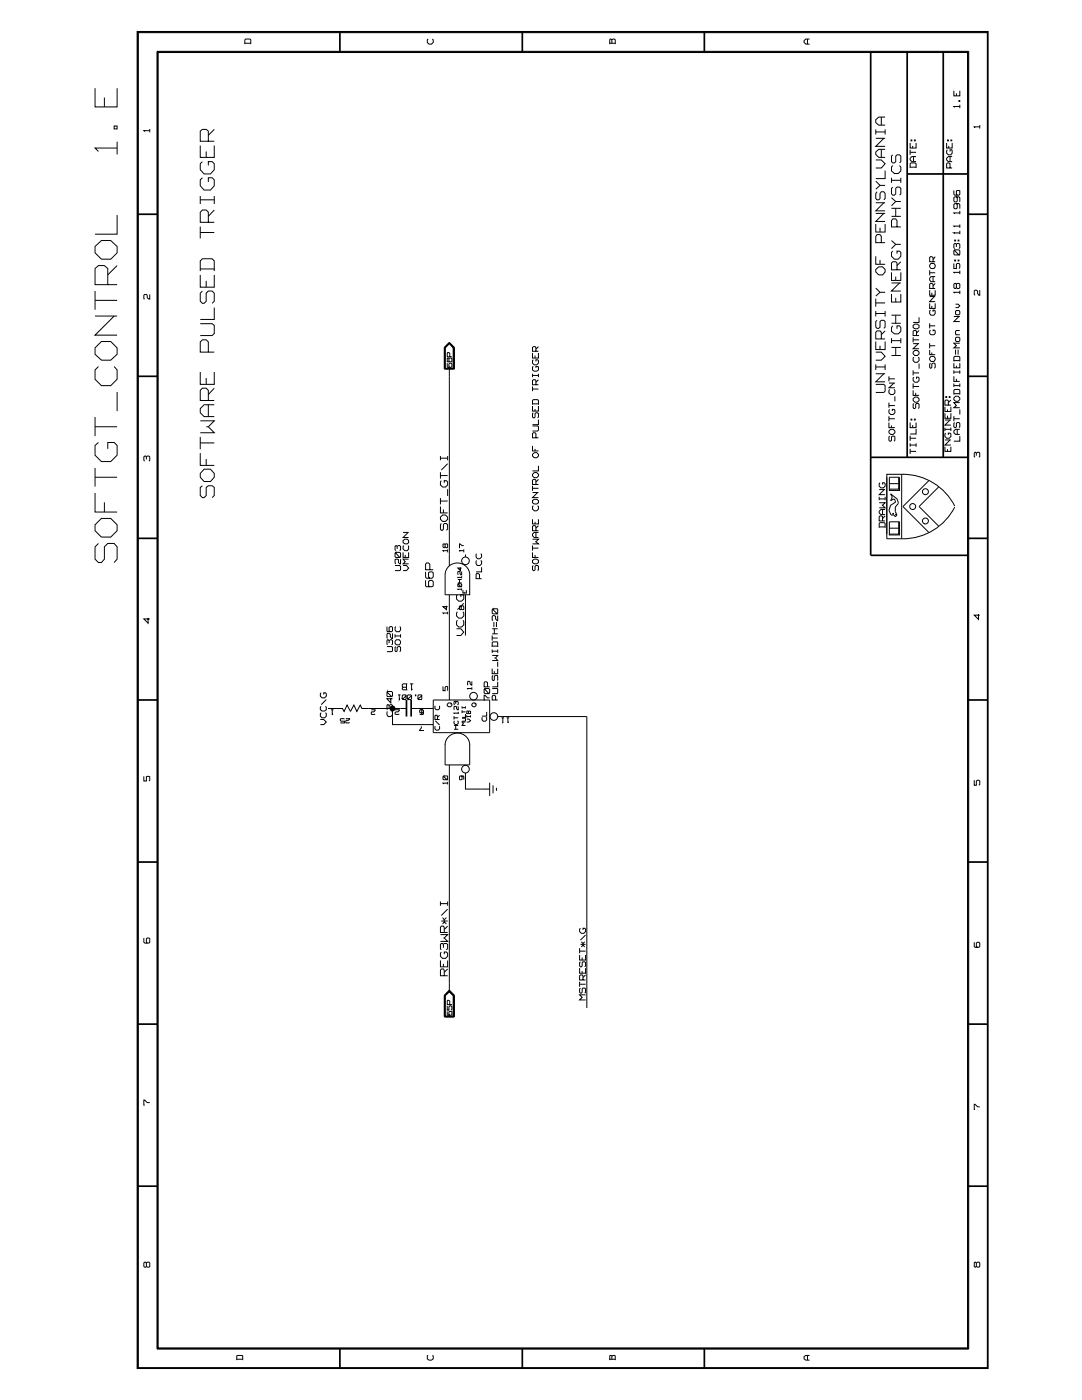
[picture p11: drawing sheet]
<svg xmlns="http://www.w3.org/2000/svg" width="216mm" height="279mm" viewBox="0 0 216 279" stroke-linecap="round" stroke-linejoin="round" font-family="sans-serif">
<g fill="none" stroke="#000" stroke-width=".2">
<path d="M19 17.6v3.7h4.4v-3.7M20.8 19.5v1.8M27.6 6.5h169.4v266.5h-169.4zM31.3 10.2h162v259h-162zM48.9 8.8v-.8l.1-.2h.9l.1 .2v.8M48.9 8.6h1.1M85.4 7.8l-.1 .2v.5l.3 .3h.5l.3-.3v-.5l-.1-.2M121.7 8.6h1.1M122.1 8.6v-.6l.5-.2 .2 .2v.8M122.1 8l-.3-.2-.1 1M161.1 7.8v1M161.5 7.8h-.7l-.4 .3v.4l.4 .3h.7"/>
<path d="M190.3 18.1v1h1.2v-1M190.8 18.6v.5M22.8 25.1h.6v.6h-.6zM23.4 29.5h-4.4l.6 .7M23.4 28.3v2.5M29.9 26.1h-1.2l.2 .1M29.9 25.7v.7M40 29v2.4h2.8v-2.4M40 39.1v1.6M40 39.9h2.8M40.4 35.5l-.4 .4v1.2l.7 .8h1.3l.8-.8v-1.2l-.5-.4h-.7v.8M40.4 32.3l-.4 .4v1.2l.7 .8h1.3l.8-.8v-1.2l-.5-.4h-.7v.7"/>
<path d="M41.1 30.2v1.2M41.6 28.2v-2l-.5-.4h-.7l-.4 .4v2h2.8M42.8 39.1v1.6M42.8 25.8l-1.2 1.2M174.8 31.9h1.1l.7 .8-.7 .8h-1.1M174.8 25.8v1M174.8 36.2l.8 .8M174.8 27.6h1.8M174.8 26.3h1.8M175 38.3l-.2 .3v1l.2 .3h.3l.3-.3v-1l.3-.3h.5l.2 .3v1l-.2 .3M175.9 23.4v1.6M175.9 29.8v1.6"/>
<path d="M176.4 27.6l-1.6 1.6h1.8M176.6 37h-1l-.8 .8M176.6 34v1.6h-1.8M176.6 29.8h-1.3l-.5 .5v.5l.5 .6h1.3M176.6 23.4h-1.3l-.5 .5v.6l.5 .5h1.3M176.6 25.8v1M177.9 35.5v1M177.9 39.5l.8 .7M177.9 36h1.8M178.1 37.3l-.2 .3v1.1l.2 .2h.4l.2-.2v-1.1l.3-.3h.5l.2 .3v1.1l-.2 .2M178.1 33l-.2 .4v.7l.6 .5h.7l.5-.5v-.7l-.2-.4M178.1 30.9l-.2 .3v1.1l.2 .2h.4l.2-.2v-1.1l.3-.3h.5l.2 .3v1.1l-.2 .2"/>
<path d="M179.7 35.5v1M181.6 33.5v-.8l.2-.2h.8l.2 .2v.8M181.6 28.5v1h1.2v-1M181.6 33.4h1.2M181.6 29.9v1M181.6 30.4h1.2M181.8 27.9h.1v.2h-.1zM182.1 29.1v.4M182.3 31.2v1.1M182.5 27.9h.1v.2h-.1zM182.8 31.2h-.9l-.3 .4v.3l.3 .4h.9M188.9 28.5v1h1.1v-1"/>
<path d="M189.1 27.9h.1v.2h-.1zM189.1 29.9l-.2 .2v.5l.3 .3h.5l.3-.3-.1-.7h-.3v.3M189.3 29.1v.4M189.6 33.5v-.8l-.5-.2-.2 .2v.8h1.1M189.6 31.2v1.1M189.7 27.9h.2v.2h-.2zM190 31.2h-.8l-.3 .4v.3l.3 .4h.8M190.3 38v.8l.2 .1h.8l.2-.1v-.7h-.7v.7l.2 .1M190.8 39.3l.2 .2v.6l-.2 .2h-.3l-.2-.2v-.6l.2-.2h.8l.2 .2v.8M191.3 20.1h.2v.1h-.2zM191.5 21.3h-1.2l.2 .1M191.5 20.9v.7"/>
<path d="M195.5 25.3h-1.1l.2 .2M195.5 25v.7M19 49.2l1.2-1.2h1.9l1.3 1.2v1.3l-1.3 1.2h-1.9l-1.2-1.2zM19 58.1v3.7M19 59.9h4.4M21.5 56.8v-3.2l-.7-.6h-1.2l-.6 .6v3.2h4.4M23.4 42.9v3.8h-4.4M23.4 53l-1.9 1.9M29.9 58.8v.9l-.5-.3v-.5l-.2-.1h-.3l-.2 .1v.7l.2 .1M40 54.9v2.4h2.8v-2.4M40 54.1v-2l.4-.5h1.9l.5 .5v2M40 45.2v2.4"/>
<path d="M40 53.7h2.8M40 46.4h2.8M40.4 58.1l-.4 .4v1.6l.4 .4h.3l.4-.4v-1.6l.5-.4h.7l.5 .4v1.6l-.5 .4M41.1 56v1.3M41.6 44.4v-2.1l-.5-.4h-.7l-.4 .4v2.1h2.8M42.8 41.9l-1.2 1.3M174.8 53.8l.5-.5h.8l.5 .5v.5l-.5 .6h-.8l-.5-.6zM174.8 51.1v1.6h1.8M174.8 44.7v1.6h1.8v-1.6M174.8 59.6v1.6M174.8 57.5l.8 .8M174.8 42.6h1.8"/>
<path d="M174.8 40.5h1.8M175.6 45.5v.8M175.6 51.9v.8M175.9 48.4v-1.2l-.3-.4h-.6l-.2 .4v1.2h1.8M176.4 42.6l-1.6 1.6h1.8M176.4 40.5l-1.6 1.6h1.8M176.6 58.3h-1l-.8 .8M177.9 58.7v1.6h1.8v-1.6M177.9 54.4v1.6h1.8v-1.6M177.9 56.5h1.8M177.9 48l.8 .8M177.9 43.2h1.8"/>
<path d="M177.9 41.6h1.8M178.1 50.1l-.2 .3v.7l.6 .6h.7l.5-.6v-.7l-.2-.3h-.5v.5M178.7 41.6v1.6M178.7 55.2v.8M178.7 59.4v.9M179 53.8v-1.3l-.3-.3h-.6l-.2 .3v1.3h1.8M179 45.3v-1.3l-.3-.3h-.6l-.2 .3v1.3h1.8M179.5 56.5l-1.6 1.6h1.8M179.7 48.8h-1l-.8 .8M179.7 40.2h-1l-.8 .9M179.7 52.2l-.7 .8M185.5 57.9v1h1.1v-1"/>
<path d="M185.5 53.9v1M185.5 59.2h1.1M185.5 54.4h1.1M185.8 52.6h.6l.2 .3v.4l-.2 .3h-.6l-.3-.3v-.4zM185.9 58.4v.5M186.2 57.6v-.9l-.5-.1-.2 .1v.9h1.1M186.2 52.2v-.8l-.5-.2-.2 .2v.8h1.1M186.2 55.2v1M186.4 59.2l-.9 1h1.1M186.6 55.2h-.8l-.3 .3v.4l.3 .3h.8M186.6 56.6l-.4 .5M186.6 51.2l-.4 .6"/>
<path d="M190.3 52.6v1h.5v-.9l.2-.1h.3l.2 .1v.7l-.2 .2M190.3 50l.2-.1v.1l.8 .9h-.8l-.2-.2zM190.5 51.9h.2v.2h-.2zM190.5 47.9h.2v.2h-.2zM190.5 49.9h.8l.2 .1v.7l-.2 .2M190.8 56.7l.2-.1h.3l.2 .1v.7l-.2 .2h-.3l-.2-.2zM190.8 56.7l-.1-.1-.4 .1v.7l.2 .2 .3-.2M190.8 49.3v-.5l-.3-.2-.2 .2v.6l.2 .2M190.8 48.8l.2-.2h.3l.2 .2v.6l-.2 .2M190.8 40.6l.2 .2v.7l-.2 .2h-.3l-.2-.2v-.7l.2-.2h.8l.2 .2v.9M191.2 51.9h.1v.2h-.1zM191.2 47.9h.1v.2h-.1z"/>
<path d="M191.5 58.3h-1.2l.2 .2M191.5 54.4h-1.2l.2 .1M191.5 46.5h-1.2l.2 .1M191.5 45.1h-1.2l.2 .2M191.5 42.5h-1.2l.2 .2M191.5 42.1v.7M191.5 44.8v.7M191.5 46.1v.6M191.5 54v.7M191.5 58v.7M195.5 57.9v1h-.2l-.2-.3v-.5l-.3-.2-.4 .2v.7l.2 .1M19 69.4l1.2-1.2h1.9l1.3 1.2v1.3l-1.3 1.2h-1.9l-1.2-1.2z"/>
<path d="M19 63.1h4.4M19.6 73.2l-.6 .6v1.9l1.2 1.3h1.9l1.3-1.3v-1.9l-.6-.6M22.8 63.1l-3.8 3.8h4.4M23.4 78.2v3.8M40 74.3v2.4h2.8v-2.4M40 64.6h2.3l.5 .3v1.6l-.5 .5h-2.3M41.1 75.4v1.3M41.6 79.9v-2l-.5-.4h-.7l-.4 .4v2h2.8M41.6 70.3v-2.1l-.5-.4h-.7l-.4 .4v2.1h2.8M42.8 61.4v2.4h-2.8M42.8 77.5l-1.2 1.2M88.8 69.4l.9-.8 .7 .8v4.1h-1.6"/>
<path d="M88.8 69.4l.9-.9 .8 .9v4.2M88.8 69.4v4.2M89.2 72.5l.1 .8h.7l.2-.1v-.6l-.2-.1-.4 .1v.6l.1 .1M89.6 71.5h.6v.6h-.6zM89.6 71.5h-.4v.6h.4M89.7 68.3l1 1v4.4h-2.1v-4.4zM89.7 68.4l.9 .9v4.3h-1.9v-4.3zM89.7 73.5v39.4M89.7 71.2v-.7l-.4-.1-.1 .8h1M106.3 70.4v1.1h1.1v-1.1M106.3 74.6v.7M106.3 77.1v1"/>
<path d="M106.3 77.6h1.1M106.3 74.9h1.1M106.4 73.2h-.1v.6l.3 .3h.5l.3-.3v-.6h-.5v.2M106.4 71.8l-.1 .2v.5l.3 .3h.5l.3-.3v-.5l-.1-.2h-.4v.3M106.8 71v.5M106.9 76.8v-.9l-.1-.1h-.4l-.1 .1v.9h1.1M106.9 70.1v-.8l-.1-.1h-.4l-.1 .1v.8h1.1M107.4 75.8l-.5 .5M107.4 74.6v.7M107.4 69.2l-.5 .5M174.8 76.7h1.6l.2 .3v1.1l-.2 .2h-1.6M174.8 70.3h1.1l.7 .8-.7 .8h-1.1"/>
<path d="M174.8 68.2v1.6h1.8v-1.6M174.8 74.6h1.8M174.8 62.1v1.1M174.8 72.7v1.1M174.8 73.2h1.8M174.8 62.6h1.8M174.8 60.5h1.8M175 63.9l-.2 .3v1.1l.2 .2h.3l.3-.2v-1.1l.3-.3h.5l.2 .3v1.1l-.2 .2M175.6 69v.8M175.9 67.6v-1.3l-.3-.3h-.6l-.2 .3v1.3h1.8M176.4 74.6l-1.6 1.6h1.8M176.6 62.1v1.1"/>
<path d="M176.6 72.7v1.1M176.6 66l-.7 .8M177.4 75.1v1M177.4 76.5h1.2M177.4 75.6h1.2M177.5 77.7l-.1 .2v.5l.3 .3h.5l.4-.3v-.5l-.2-.2M177.9 71h1.8M177.9 69.3h1.8M177.9 67.5v1M177.9 68h1.8M177.9 64.5h1.8M177.9 62.9h1.8"/>
<path d="M178.1 65l-.2 .4v.7l.6 .5h.7l.5-.5v-.7l-.2-.4h-.5v.6M178.4 76.5l-1 .9h1.2M178.6 79.1v1M178.7 62.9v1.6M178.7 69.3v1.7M179.7 67.5v1M182.2 79.6l.3-.4h.5l.4 .4v.3l-.4 .4h-.5l-.3-.4zM182.2 77.9v1h1.2M182.2 70.3l.3-.4h.5l.4 .4v.3l-.4 .4h-.5l-.3-.4zM182.2 64.9l.3-.2h.5l.4 .2v.5l-.4 .2h-.5l-.3-.2zM182.2 67.3v1M182.2 73.9v1"/>
<path d="M182.2 76.5v1.1M182.2 77.1h1.2M182.2 74.4h1.2M182.2 68.6h1.2M182.2 67.8h1.2M182.4 75.3l-.2 .1v.5l.3 .4h.5l.4-.4v-.5l-.2-.1h-.3v.3M182.4 71.3l-.2 .2v.5l.3 .3h.5l.4-.3v-.5l-.2-.2M182.7 78.4v.5M182.9 67v-.9l-.2-.1h-.3l-.2 .1v.9h1.2M183.2 68.6l-1 1h1.2M183.4 63.3v1h-1.2M183.4 72.6v1"/>
<path d="M183.4 66l-.5 .5M185.5 69.8v1h1.1M185.5 60.5v1.1h1.1v-1.1M185.5 64.5v1M185.5 68.5v1M185.5 69h1.1M185.5 65h1.1M185.7 72.5l-.2 .1v.7l.2 .2 .2-.2v-.7l.3-.1 .4 .1v.7l-.2 .2M185.7 65.9l-.2 .1v.5l.3 .3h.6l.2-.3v-.5l-.4-.1v.2M185.7 61.9l-.2 .2v.5l.3 .3h.6l.2-.3v-.5l-.2-.2h-.2v.3M185.8 71.1h.6l.2 .4v.3l-.2 .3h-.6l-.3-.3v-.3zM185.9 61v.6"/>
<path d="M185.9 70.4v.4M188.7 79.2h.2v.1h-.2zM189.4 79.2h.2v.1h-.2zM189.7 79.8l-.5 .5M190.3 79.4l.4-.3h.5l.3 .3v.4l-.3 .3h-.5l-.4-.3zM190.3 78.7v-.8l.2-.2h.8l.2 .2v.8M190.3 75.1v1h1.2M190.3 72.5v.9h1.2v-.9M190.3 72.1v-.8l.2-.2h.8l.2 .2v.8M190.3 73.9v.7M190.3 76.5v.7M190.3 78.6h1.2"/>
<path d="M190.3 77h1.2M190.3 74.3h1.2M190.3 72h1.2M190.3 63.2h1.2M190.7 60.7h.5l.3 .3-.3 .4h-.5M190.7 69.8v1M190.7 66.8h.8M190.8 67.3h.5l.2 .2v.5l-.2 .2h-.5l-.1-.2v-.5zM190.8 62h.5l.2 .1v.6l-.2 .1h-.5l-.1-.1v-.6zM190.8 73v.4M190.8 75.6v.5M191.2 69.8v1"/>
<path d="M191.3 63.2l-1 1h1.2M191.5 68.5h-1.2l.5 .5-.5 .4h1.2M191.5 66h-.7l-.1 .1v.5l.1 .2M191.5 73.9v.7M191.5 76.5v.7M19 98.4v3.8h4.4M19 95.2h4.4M19 83.2v3.8M19 93.4v3.7M19 85.2h4.4M19.6 88.3l-.6 .6v1.9l1.2 1.3h1.9l1.3-1.3v-1.9l-.6-.6h-1.3v1.3M29.2 91.7v-.5l-.3-.2-.2 .2v.7l.2 .1"/>
<path d="M29.2 91.2l.2-.2h.3l.2 .2v.7l-.2 .1M40 90.4v2.5h2.8M40 84h2.8l-1.2 1.2M40 87.2v2.5M40 88.4h2.8M40.4 96.9l-.4 .4v1.6l.4 .4h.3l.4-.4v-1.6l.5-.4h.7l.5 .4v1.6l-.5 .4M40.7 93.6h1.3l.8 .9v.7l-.8 .9h-1.3l-.7-.9v-.7zM41.1 85.2h.5l1.2 1.2h-2.8M41.1 91.6v1.3M41.6 80.8v2.3M42.8 80.8h-2.1l-.7 .7v.9l.7 .7h2.1M87.9 91v.9"/>
<path d="M87.9 94.2v1.3M87.9 99.4v1.3M87.9 100h1.4M87.9 94.9h1.4M87.9 91.4h1.4M88.1 95.9l-.2 .3v.6l.4 .4h.6l.4-.4v-.6l-.2-.3h-.5v.5M89.3 91v.9M89.3 97.6v1.4M89.3 92.5l-1.2 1.3M106.3 99.9l.3-.2h.5l.3 .2v.4l-.3 .3h-.5l-.3-.3zM106.3 94.7l.3-.4h.5l.3 .4v.3l-.3 .3h-.5l-.3-.3zM106.3 90.7l.3-.4h.5l.3 .4v.3l-.3 .4h-.5l-.3-.4z"/>
<path d="M106.3 89v1h1.1M106.3 85h1l.1 .2v.7l-.1 .1h-1M106.3 81v1h1.1v-1M106.3 80.8v-.9l.1-.1h.9l.1 .1v.9M106.3 96.9v1.1M106.3 98.3h1.1M106.3 97.5h1.1M106.3 80.6h1.1M106.4 82.4l-.1 .1v.7l.1 .2 .4-.2v-.7l.1-.1h.4l.1 .1v.7l-.1 .2M106.8 81.6v.4M106.8 89.6v.4M106.9 96.7v-.9l-.1-.1h-.4l-.1 .1v.9h1.1"/>
<path d="M106.9 87.4v-.9l-.1-.1h-.4l-.1 .1v.9h1.1M107.3 98.3l-1 1h1.1M107.4 93v1h-1.1M107.4 83.7v1.1h-1.1M107.4 95.7l-.5 .5M175.4 99.1v.7M175.4 99.6h1.2M175.4 97.7h1.2M175.6 96.4l-.2 .1v.5l.4 .4h.5l.3-.4v-.5l-.2-.1h-.3v.3M176.4 97.7l-1 1h1.2M176.6 99.1v.7M177 94.6v12.9a16.5 16.5 0 0 0 7.7-.9 11.6 11.6 0 0 0 5.8-5.4"/>
<path d="M177 94.7h3.3M177.4 84.3v1h1.2M177.4 83.6h1.2M177.4 80.3v1.1M177.4 83.1v1M177.4 80.9h1.2M177.5 95.2h2v2.7h-2zM177.5 96.5h2M177.5 87l-.1 .2v.7l.3 .2 .2-.2v-.7l.2-.2h.3l.2 .2v.7l-.2 .2M177.5 81.7l-.1 .2v.5l.3 .3h.5l.4-.3v-.5l-.2-.2h-.3v.3M177.7 98.6l1.3 1 .2 .6v.3l-.6 .7v.9l.4 .7-.4 .3-.2-.3h-.6l-.4-.9 .3-1.1 .9-.6v-.3l-.2-.3-.7 .3 .4-.7zM177.7 85.7h.5l.4 .3v.4l-.4 .3h-.5l-.3-.3v-.4z"/>
<path d="M177.9 84.9v.4M179.3 95.2v2.4h-1.8M179.9 94.7v12.8M180.2 94.7a11.6 11.6 0 0 1 10.3 6.3M181.6 84.3v1h1.2v-1M181.6 87v1M181.6 88.5v.7M181.6 89.6v1M181.6 90.1h1.2M181.6 88.8h1.2M181.6 87.5h1.2M181.8 83.7h.1v.1h-.1z"/>
<path d="M182.1 84.8v.5M182.4 80.5l-.2 .2v.7l.2 .1 .3-.1v-.7l.2-.2h.3l.2 .2v.7l-.2 .1M182.5 83.7h.1v.1h-.1zM182.8 85.6v1h-1.2M182.8 88.5v.7M185.3 95.9l-5.1 5.2 5.1 5.2M187.3 97.2l-3.9 3.9 3.9 3.9M188.6 89.2v.9h1.1v-.9M188.6 82.5v1h1.1v-1M188.6 81.2v.9h1.1v-.9M188.6 87.8h1.1M188.6 85.3v.7"/>
<path d="M188.6 85.7h1.1M188.6 83.8h1.1M188.7 86.4l-.1 .2v.5l.3 .4h.5l.3-.4v-.5l-.1-.2h-.4v.4M189.1 81.7v.4M189.1 83v.5M189.1 89.7v.4M189.2 80.9v-.9l-.1-.2h-.4l-.1 .2v.9h1.1M189.6 87.8l-1 1h1.1M189.6 83.8l-1 1h1.1M189.7 85.3v.7M190.3 83.1v1M190.3 83.6h1.2"/>
<path d="M190.5 84.3l-.2 .2v.7l.4 .1 .1-.1v-.7l.2-.2h.3l.2 .2v.7l-.2 .1M191 85.7v1M191.5 87v1.1h-1.2M191.5 85.7h-.8l-.4 .3v.4l.4 .3h.8M191.5 80.3h-1.2l.5 .6-.5 .5h1.2M191.5 81.7v1M194.8 90.9v-.5l-.2-.1-.2 .1v.7l.2 .2M194.8 90.4l.3-.1 .4 .1v.7l-.2 .2M19 104.7l1.2-1.2h1.9l1.3 1.2v1.2l-1.3 1.3h-1.9l-1.2-1.3zM19.6 108.5l-.6 .6v2.5l.6 .7h.6l.6-.7v-2.5l.7-.6h1.3l.6 .6v2.5l-.6 .7M20.8 100.2v2M78.8 112.9h1l.1 .1v.7l-.1 .2h-1"/>
<path d="M79 110.2v.2l.8 .9h-.8l-.2-.2v-.7zM79 110.2h.8l.1 .2v.7l-.1 .2M79.2 109.6v-.5l-.2-.2-.2 .2v.6l.2 .2M79.2 109.1l.3-.2 .4 .2v.6l-.1 .2M79.9 111.6v.9l-.4-.2v-.6h-.7v.7l.2 .1M80.4 112.9h.7l.4 .5-.4 .5h-.7M80.4 110.2v1.1h1.1v-1.1M80.4 107.9l.4-.3h.5l.2 .3v.4l-.2 .2h-.5l-.4-.2zM80.4 106.3h1.1M80.6 108.9l-.2 .2v.5l.4 .3h.5l.2-.3-.1-.7M80.9 110.7v.6M81.4 106.3l-1 1h1.1"/>
<path d="M81.5 111.6h-1.1l.5 .5-.5 .4h1.1M84.9 115.8v1.1l.2 .2h1.1l.2-.2v-.8l-.2-.3h-.4l-.3 .3v.8l.3 .2M84.9 114.1v1l.2 .3h1.1l.2-.3v-.8l-.2-.2h-.4l-.3 .2v.8l.3 .3M85.8 113.7v-1.1l-.3-.2h-.4l-.2 .2v1.1h1.5M87.9 103.2l.4-.4h.6l.4 .4v.4l-.4 .5h-.6l-.4-.5zM87.9 101.1v1.3h1.4M88.1 104.5l-.2 .2v.9l.2 .2h.2l.2-.2v-.9l.1-.2h.5l.2 .2v.9l-.2 .2M88.5 101.7v.7M88.8 108.6h.5l-.1 .7-.4-.2zM88.8 108.6h-.4v.5l.2 .2 .2-.2M89.3 109.9h-.9l.2 .2M89.3 109.6v.6"/>
<path d="M89.4 113.2a2.47 2.47 0 0 1 2.7-.7 2.47 2.47 0 0 1 1.6 2.2v4h-4.9v-4l.1-.5zM89.7 118.7v21M91.3 118.7l-.2 .2v.6l.4 .5h.6l.4-.5v-.6l-.1-.2h-.5v.4M91.4 116.6v-.1l.5 .6h-.5zM91.4 116.3h.7M91.4 115.7h.7M91.4 116.5l.7 .1v.4l-.2 .1M91.7 115.7v.6M91.9 113.3v.6l-.5-.5h.7M92.1 117.6h-.7v.1M92.1 115.2h-.7v.1M92.1 114v.7h-.2l-.1-.2-.1-.5-.3 .1v.6"/>
<path d="M92.1 115v.4M92.1 117.4v.5M92.4 117.8v.6h.6v-.6M92.5 109.9h-.8l.1 .2M92.5 108.9h-.3l-.5-.4 .1 .8M92.5 109.6v.6M92.6 118.1v.3M92.9 110.7v.5M92.9 118.7v8.1M95.1 111.8l-.1 .7 .2 .4h.6l.3-.4v-.5l-.2-.2M95.1 110.5l-.1 .7 .2 .3h.6l.3-.3v-.5l-.2-.2M95.7 115.5v-.9l-.6-.1-.1 1h1.1"/>
<path d="M96.1 113.2v.9h-1.1M106.3 111.8l.3-.2h.5l.3 .2v.5l-.3 .2h-.5l-.3-.2zM106.3 110.2v1.1h1.1M106.3 107.6h1.1l-.5 .5M106.3 103.6v1h1.1v-1M106.3 108.9v1M106.3 109.4h1.1M106.4 112.9l-.1 .1v.7l.1 .2 .4-.2v-.7l.1-.1h.4l.1 .1v.7l-.1 .2M106.4 100.9l-.1 .2v.5l.3 .3h.5l.3-.3v-.5l-.1-.2M106.8 108.1l.6 .4h-1.1M106.8 104.1v.5M106.8 110.7v.6"/>
<path d="M106.9 105.9v-.8l-.1-.2h-.4l-.1 .2v.8h1.1M106.9 106.3v1M107.4 106.3h-.8l-.3 .3v.3l.3 .4h.8M107.4 104.9l-.5 .5M175.4 105.3v-.8l.2-.2h.8l.2 .2v.8M175.4 100.3h1.2l-.5 .5M175.4 105.2h1.2M175.9 100.8h.2l.5 .5h-1.2M176.1 104v-.9l-.2-.1h-.3l-.2 .1v.9h1.2M176.1 101.7v1M176.6 101.7h-.8l-.4 .3v.4l.4 .3h.8M176.6 103l-.5 .5"/>
<path d="M177.5 104.1h2v2.7h-2zM177.5 105.4h2M178.6 102.6l.3 .3M179.3 104.1v2.5h-1.8M29.5 123.4v1l-.8-.9h1.2M64.1 138.3l-.2 .1v.5l.4 .4h.5l.3-.4v-.5l-.2-.1h-.3v.3M65.1 139.6l-1 1M77.2 129h.9l.2 .2v.7l-.2 .1h-.9M77.2 125.1l.1 1h.8l.2-.2v-.7l-.2-.1-.5 .1v.7l.3 .2M77.3 138v.2l.8 .8h-.8zM77.3 138h.8l.2 .2v.7l-.2 .1M77.6 128.4v-.6l-.3-.1v1"/>
<path d="M77.6 127.8l.3-.1 .4 .1v.7l-.2 .2M78 139.4v.9l-.8-.9h1.1M78.3 126.4v1h-.2l-.2-.3v-.5l-.3-.2h-.3l-.1 .2 .1 .8M78.8 126.6v.7M78.8 126.9h1.1M79 129l-.2 .2v.7l.2 .1 .2-.1v-.7l.3-.2 .4 .2v.7l-.1 .1M79 125.1l-.2 .1v.5l.3 .4h.6l.2-.4v-.5l-.1-.1M79.1 127.7h.6l.2 .3v.4l-.2 .3h-.6l-.3-.3v-.4zM79.4 138.7h.5M79.7 138.7v.9l.1-.2M79.9 126.6v.7M80.3 139.4h.1l.6-.5-.1 .7h-.5z"/>
<path d="M80.4 137.2l-.1 .1 .1 .4h.9M81 138.9l-.1-.2h-.5l-.1 .2v.5M81.1 136.5v1.2M81.3 136.5h-.9l-.1 .2v.3l.1 .2h.7M81.3 139.4l.8-.5v.5l-.1 .2h-.6zM81.8 136.5h.7M82.1 136.5v1.2l.2-.2M82.1 138.9l-.1-.2h-.6l-.1 .2v.5M82.9 138.7l.1 .2zM83.4 139.4l.8-.5-.1 .7h-.6zM84.2 138.9l-.1-.2h-.6l-.1 .7M86.4 139.7h11.3v6.5h-11.3z"/>
<path d="M88.4 137v.8h.4v-.6l.2-.2h.2l.1 .2-.1 .6M89.1 120.9v.8l-.7-.6h.9M89.3 122.3h-.9l.2 .2M89.3 122.1v.5M91.1 125.5h.8l.6 .7-.6 .6h-.8M91.3 123.8l-.2 .2v.7l.4 .4h.6l.4-.4v-.7l-.1-.2M91.3 122.1l-.2 .2v.6l.4 .5h.6l.4-.5v-.6l-.1-.2M92 121.1l.5-.2v.8l-.5-.1zM92 121.1l-.1-.2-.2 .2v.5h.3M92.5 120.4l-1.2 1.3M94.1 137.4h-.8l.1 .2M94.1 136v.7l-.3-.2v-.4l-.2-.1h-.2l-.1 .1 .1 .6"/>
<path d="M94.1 137.2v.5M96.6 137.6l.2-.2v.2l.7 .8h-.7l-.2-.1zM96.8 137.4h.7l.2 .2v.7l-.2 .1M97.3 137.1v-.9l-.5-.1-.2 .1v.9h1.1M97.7 139.3h-.4l-.5-.5h-.2v.9h.2M98.2 137.4h1l.1 .2-.1 .8h-1M98.2 133.4v1.1h1.1v-1.1M98.2 130.8h1.1l-.4 .5M98.2 129.1v-.8l.2-.2h.8l.1 1M98.2 121.7l.2-.2v.2l.8 .8h-.8l-.2-.2zM98.2 126.8v1M98.2 129.6v.7"/>
<path d="M98.2 130h1.1M98.2 128.9h1.1M98.2 127.3h1.1M98.2 126.5h1.1M98.2 125.5h1.1M98.4 134.8l-.2 .2v.6l.4 .2v-.8l.6-.2v1M98.4 121.5h.8v1M98.6 124.1v1M98.6 131.3h.3l.4 .5h-1.1M98.6 125.5v1M98.6 133.9v.6M98.9 139.7v-.8l-.5-.1-.2 .1v.8h1.1"/>
<path d="M99.1 124.1v1M99.3 136.1v1h-1.1M99.3 122.9v1l-.4-.4v-.5l-.3-.1-.4 .1v.7l.2 .2M99.3 129.6v.7M99.3 132.1v1M195.2 122.6v1l-.8-.8h1.1M28.7 154.9v1h.5v-.9h.7v.7l-.2 .2M63.9 143.6h.7l.5 .5-.5 .5h-.7M64.1 142.2l-.2 .2v.5l.4 .4h.5l.3-.4v-.5l-.2-.2M64.1 141l-.2 .1v.5l.4 .3h.5l.3-.3v-.5l-.2-.1M65.4 141.4h2.9l.4 .6 .6-1.3 .6 1.3 .7-1.3 .6 1.3 .7-1.3 .3 .7h8.9M66 141.6h.5"/>
<path d="M66.3 141.6v1l.2-.1M68.7 143.5h-.8l.2 .4h.6v.4h-.8M69 143.4h.8l-.3 .4h-.4v.5l.7-.1M74.1 141.6h.7l-.2 .5h-.4l-.1 .1 .1 .4 .6-.1M77.3 142l-.1 .7 .3 .3h.5l.3-.3v-.5l-.2-.2M77.6 141.3v-.5l-.3-.2v1M77.6 140.8l.3-.2 .4 .2v.7l-.2 .1M78.3 141.4v3.2h8.1M78.8 141.6h.9l-.3 .5h-.4l-.2 .1v.3l.2 .1 .7-.1M82 141.4h4.4M83.9 141.6h.5M84.1 144.9v.4l-.4 .5 .8-.1"/>
<path d="M84.2 141.6v1l.1-.1M84.5 142.1l-.2 .1h-.5v-.6h.5l.2 .2v.7l-.8 .1M86.9 140.9l-.1 .5 .2 .2h.5l.2-.2-.1-.5M86.9 144.9l-.1 .6 .2 .2h.5l.2-.2-.1-.6M86.9 143.8l.8 .9M87.3 143.6l-.1-.9h-.3l-.1 .9h.9M87.7 142.7l-.4 .5M88.4 155l.2-.1v.1l.6 .6-.8-.1zM88.6 154.9h.6v.7M88.8 148.7a2.46 2.46 0 0 1 2.5-2.4 2.46 2.46 0 0 1 2.4 2.4M88.8 148.6v4.1h4.9v-4.1M89.2 140.5l.3-.2h.4l.3 .2v.3l-.3 .3h-.4l-.3-.3z"/>
<path d="M89.3 156.3h-.9l.2 .2M89.3 156v.5M89.7 152.7v45.3M90.2 140.3l-.3 .2M90.6 142.9v.7M90.6 145.5h.8M90.6 144.8h.8M90.6 143.3h.8M90.7 143.8l-.1 .6 .2 .2h.4l.2-.2v-.4l-.1-.2M90.9 140.5v-.4l-.2-.1v.7M90.9 140.1l.2-.1 .3 .1v.4l-.1 .2M90.9 144.8v.7"/>
<path d="M91.4 142.3h-.8l.1 .1M91.4 141v.6h-.1l-.2-.5-.2-.1-.3 .1 .1 .5M91.4 142.1v.4M92 154.9l.2 .1v.5h-.5l.1-.6h.7v.7M92.2 143.3l.7 .1-.1 .5h-.6M92.2 141v.4M92.2 141.7v.6M92.2 142.1h.7M92.2 141.2h.7M92.9 144.1h-.7l.3 .3-.3 .4h.7M92.9 142.5v.7h-.7M92.9 154.3v3.2h4.8"/>
<path d="M92.9 141v.4M93.1 143.5h.5l.3 .3-.3 .3h-.5M93.1 142.7v.5M93.1 143h.8M93.1 142.4h.8M93.5 142.4v-.4l.2-.1 .2 .1v.5M93.5 142h-.4v.5M93.9 142.7v.5M94.1 140.5l.3-.2h.3l.3 .2v.3l-.3 .3h-.3l-.3-.3zM95 140.3l-.3 .2M96.3 143.2l-.1 .5 .2 .2h.5l.2-.2v-.4l-.2-.1M97.1 142.1v.8h-.9"/>
<path d="M97.7 156.2v2.6M98.4 156.7v1.6M99.1 157.2v.6M99.3 143h17.8v58.2M100.1 143.3h.5M100.3 143.3v.9l.1-.1M101.1 143.3h.5M101.3 143.3v.9l.2-.1M194.4 155.7v1h.4v-.8l.3-.2 .4 .2v.6l-.2 .2M87.9 179.9v.9M89.3 179.9v.9M28.7 187.2v.8l.2 .2h.8l.2-.2v-.6l-.2-.2h-.3l-.2 .2v.6l.2 .2"/>
<path d="M87.9 191.7v1.3h1.4v-1.3M87.9 186.5h1.4l-.7 .7M87.9 180.3h1.4M88.1 190l-.2 .2v.6l.4 .5h.6l.4-.5v-.6l-.2-.2h-.5v.4M88.1 183.8h1.2M88.3 184.4l.3-.4 .5 .4M88.3 183.1l.3 .5v.4M88.5 189.1v-.6l-.4-.2-.2 .2v.8l.2 .3M88.5 188.5l.1-.2h.5l.2 .2v.8l-.2 .3M88.5 187.2h.1l.7 .7h-1.4M88.5 192.4v.6M88.6 194.7v-1.1l-.1-.2h-.4l-.2 .2v1.1h1.4"/>
<path d="M88.6 186.1v-1l-.1-.3h-.4l-.2 .3v1h1.4M88.6 198.6l1.1-1 1 1v4.3h-2.1zM88.8 198.7l.9-.8 .8 .8v4.2h-1.7zM89.1 183.1l-.5 .5M89.3 193.4l-.7 .7M89.3 184.8l-.7 .7M89.3 181.4l-1.2 1.3M89.7 198l.7 .7v4.1h-1.6M89.7 198l-.9 .7M115.7 193.2v1h1.1v-1M115.7 190.6v1h1.1v-1M115.7 189.2v1"/>
<path d="M115.7 195.9v1M115.7 196.4h1.1M115.7 189.8h1.1M115.8 197.2l-.1 .2v.6l.3 .2 .2-.2v-.6l.1-.2h.4l.1 .2v.6l-.1 .2M115.8 191.9l-.1 .2v.7l.3 .2 .2-.2v-.7l.1-.2h.4l.1 .2v.7l-.1 .2M115.8 185.3l-.1 .1v.5l.3 .4h.5l.3-.4v-.5l-.1-.1h-.4v.3M115.8 188.5h1M116 189l.3-.4 .4 .4M116 188l.3 .3v.3M116.2 191.1v.5M116.2 193.8v.4M116.3 195.6v-.9l-.1-.1h-.4l-.1 .1v.9h1.1"/>
<path d="M116.7 188l-.4 .3M116.8 198.5h-1.1l.5 .6-.5 .5h1.1M116.8 194.6l-.5 .5M116.8 186.6l-1 1M194.4 188v.9l.2 .2h.7l.2-.2v-.7l-.2-.2-.5 .2v.7l.3 .2M88.7 202.9v-4.2l1-1 .9 1v4.2M89.2 201.8l.1 .8 .9-.1v-.6h-.6v.6l.1 .1M89.2 200.7v.9h.4v-.7l.1-.2 .5 .2v.5l-.2 .2M89.7 200.5v-.7l-.4-.2-.1 .9h1M29.9 220h-.5l-.5-.5h-.2v1.1h.2M195.5 220.9h-.4l-.5-.5h-.2v1h.2M29.2 252.1l.2-.2h.3l.2 .2v.6l-.2 .2h-.3l-.2-.2z"/>
<path d="M29.2 252.1l-.2-.2-.3 .2v.6l.2 .2 .3-.2M194.8 252.1l.3-.2 .4 .2v.6l-.2 .2-.5-.2zM194.8 252.1l-.2-.2-.2 .2v.6l.2 .2 .2-.2M47.2 271.4v-.8l.2-.1 1 .1v.8M47.2 271.3h1.2M85.4 270.5l-.1 .1v.6l.3 .2h.5l.3-.2v-.6l-.1-.1M121.7 271.3h1.1M122.1 271.3v-.7l.5-.1 .2 .1v.8M122.1 270.6h-.4v.8M161.1 270.5v.9M161.5 270.5h-.7l-.4 .3v.4l.4 .2h.7"/>
<circle cx="184.7" cy="98.1" r=".59"/>
<circle cx="92.9" cy="111.9" r=".76"/>
<circle cx="178.2" cy="102.5" r=".08"/>
<circle cx="182.1" cy="101.1" r=".59"/>
<circle cx="184.7" cy="104" r=".59"/>
<circle cx="94.5" cy="138.9" r=".76"/>
<circle cx="92.9" cy="153.5" r=".76"/>
<circle cx="98.6" cy="143" r=".76"/>
</g>
<g fill="none" stroke="#000" stroke-width=".34">
<path d="M27.4 6.4h169.7v266.7h-169.7zM31.5 10.4h161.6v258.7h-161.6zM67.8 6.3v4.1M104.2 6.3v4.1M140.5 6.3v4.1M173.7 10.4v100.4h19.3M181 10.4v80.9M188.2 10.4v80.9M181 34.7h12.1M27.4 42.8h4.1M193.1 42.8h4M27.4 75.1h4.1"/>
<path d="M193.1 75.1h4M173.7 91.3h19.4M27.4 107.4h4.1M193.1 107.4h4M27.4 139.7h4.1M81.1 139.7v3.3M82 139.7v3.3M193.1 139.7h4M27.4 172h4.1M193.1 172h4M27.4 204.4h4.1M193.1 204.4h4"/>
<path d="M27.4 236.7h4.1M193.1 236.7h4M67.8 269.1v4M104.2 269.1v4M140.5 269.1v4"/>
</g>
<circle cx="78.3" cy="141.4" r=".59" fill="#000"/>
</svg>
